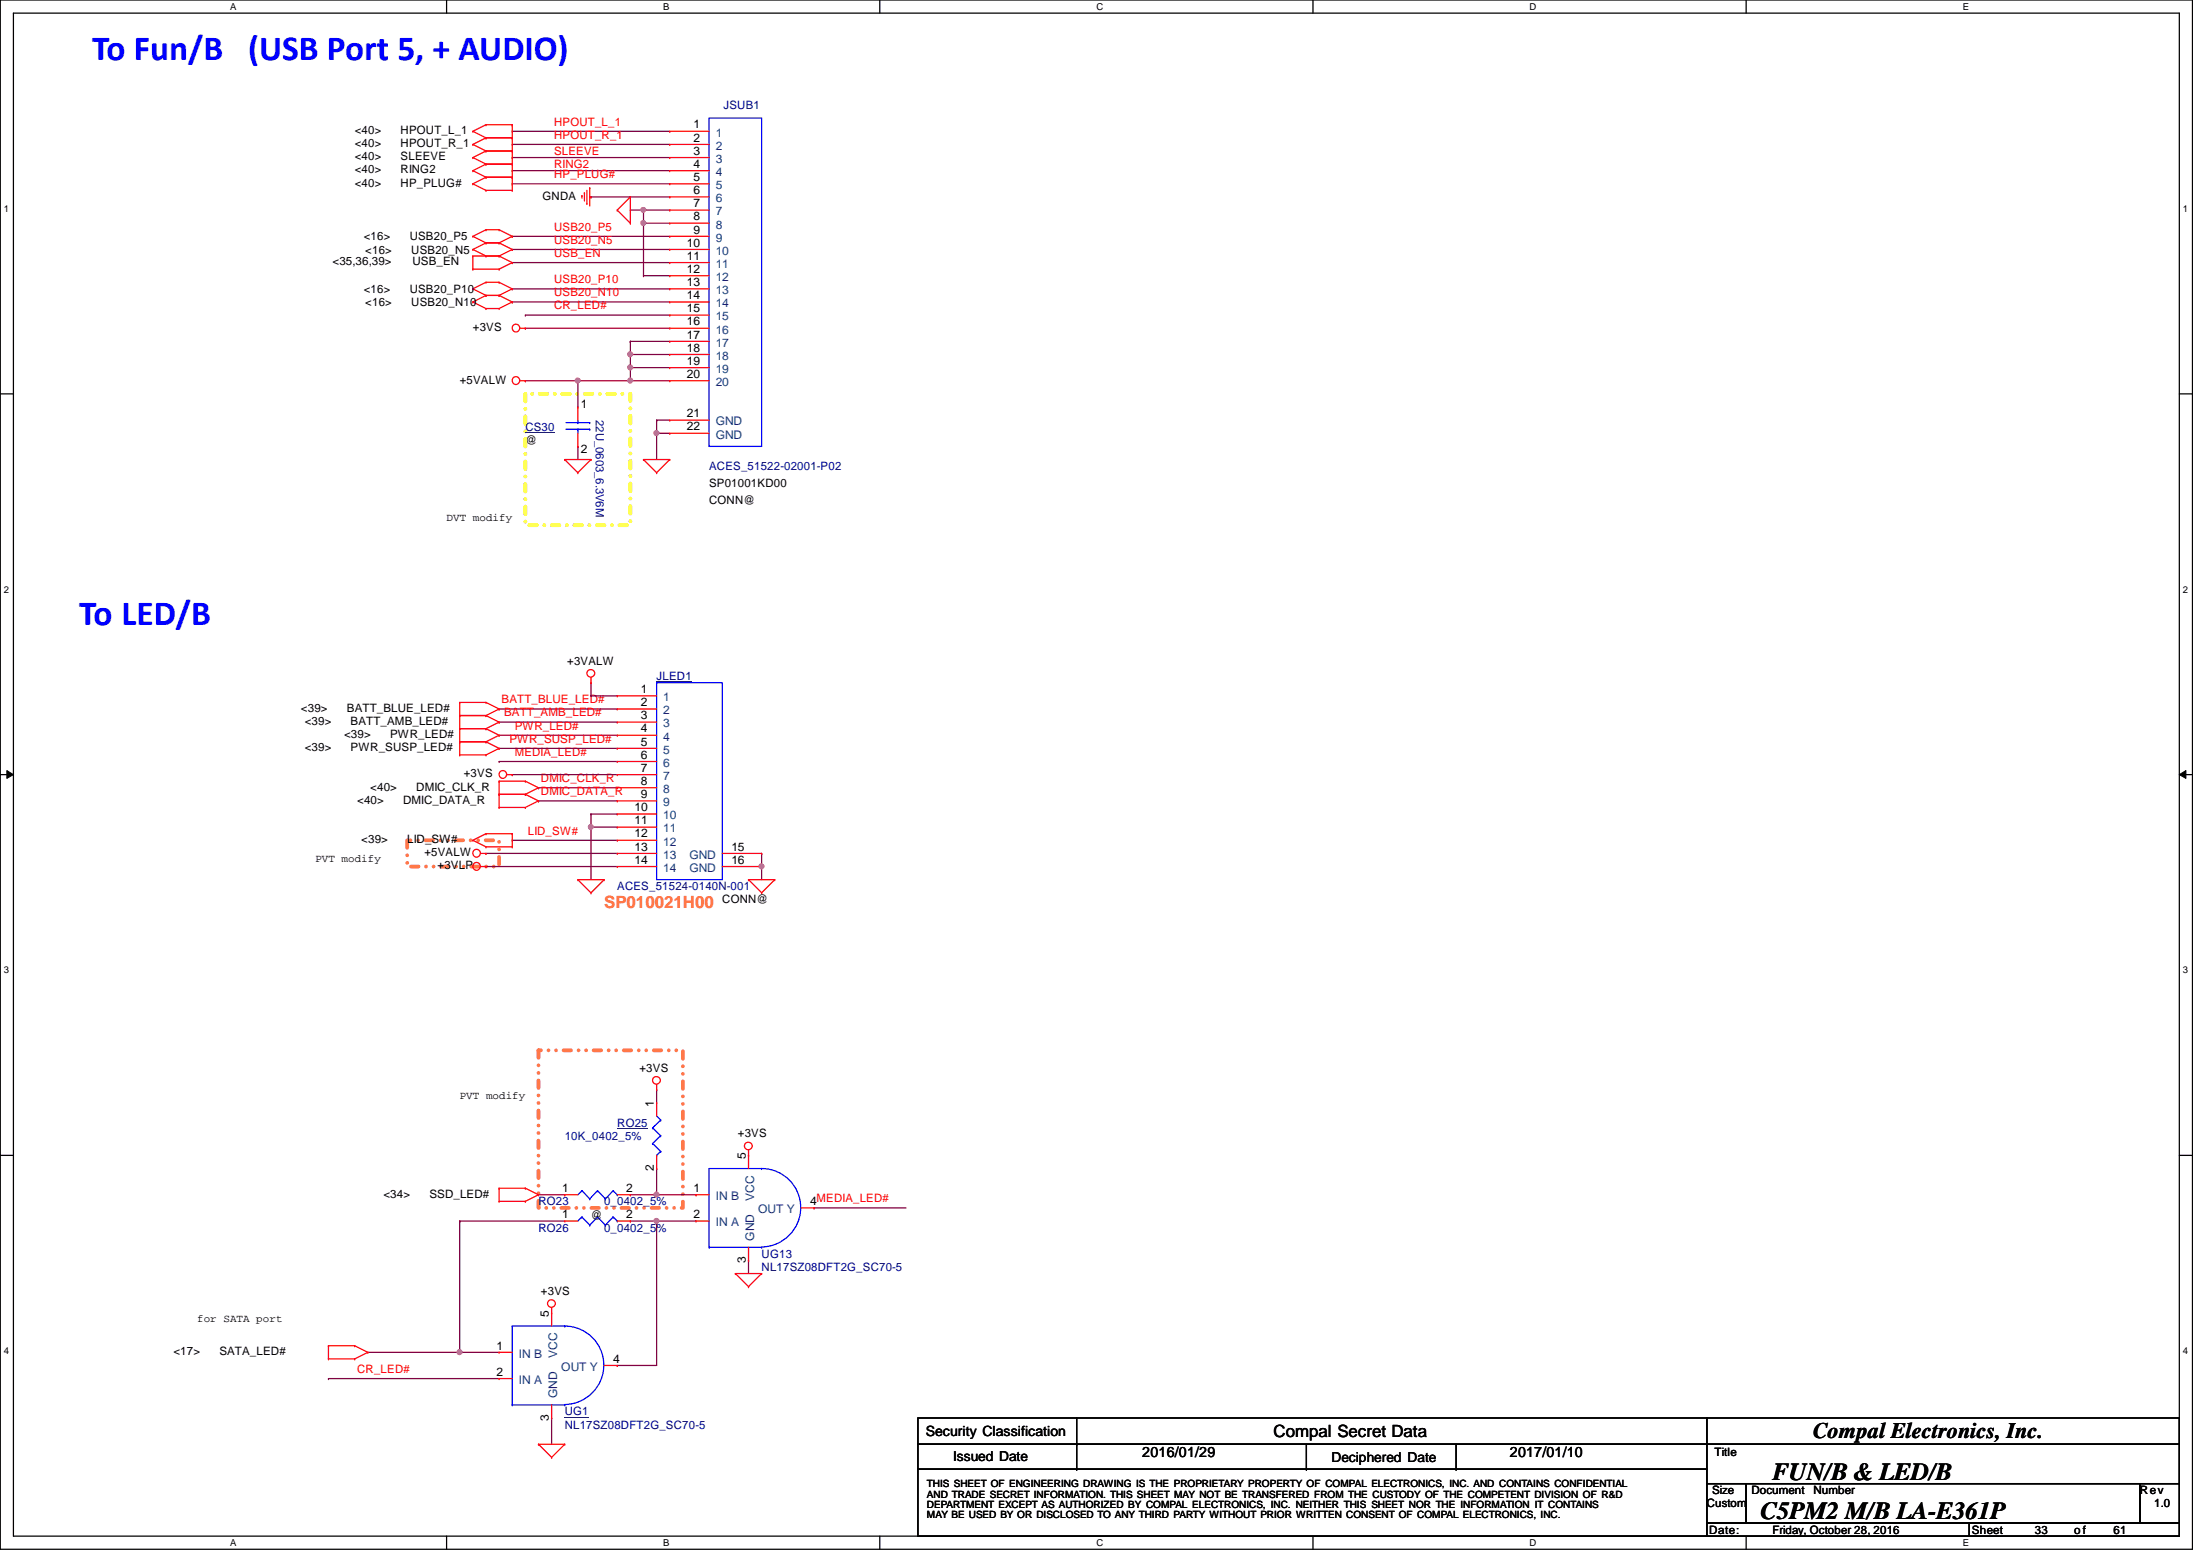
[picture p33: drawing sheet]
<svg xmlns="http://www.w3.org/2000/svg" width="297mm" height="210mm" viewBox="0 0 297 210" stroke-linecap="round" stroke-linejoin="round" font-family="sans-serif">
<defs><g id="words">
<g font-size="4.8" fill="#00f">
<text x="12.5" y="8.1">To Fun/B</text>
<text x="33.6" y="8.1">(USB Port 5, + AUDIO)</text>
<text x="10.7" y="84.6">To LED/B</text>
</g>
<g font-size="3.3">
<text x="240.1" y="200.4">FUN/B &amp; LED/B</text>
<text x="238.5" y="205.7">C5PM2 M/B LA-E361P</text>
</g>
<text font-size="3" x="245.6" y="194.7">Compal Electronics, Inc.</text>
<text font-size="2.3" fill="#ff8000" x="81.8" y="123">SP010021H00</text>
<text font-size="2.3" x="172.5" y="194.6">Compal Secret Data</text>
<g font-size="1.9">
<text x="125.4" y="194.4">Security Classification</text>
<text x="129.1" y="197.8">Issued Date</text>
<text x="154.7" y="197.4">2016/01/29</text>
<text x="180.3" y="198">Deciphered Date</text>
<text x="204.5" y="197.4">2017/01/10</text>
</g>
<g font-size="1.6" fill="#f00">
<text x="75.1" y="17">HPOUT_L_1</text>
<text x="75.1" y="18.8">HPOUT_R_1</text>
<text x="75.1" y="21">SLEEVE</text>
<text x="75.1" y="22.8">RING2</text>
<text x="75.1" y="24.1">HP_PLUG#</text>
<text x="75.1" y="31.2">USB20_P5</text>
<text x="75.1" y="33">USB20_N5</text>
<text x="75.1" y="34.8">USB_EN</text>
<text x="75.1" y="38.4">USB20_P10</text>
<text x="75.1" y="40.1">USB20_N10</text>
<text x="75.1" y="41.9">CR_LED#</text>
<text x="67.9" y="95.2">BATT_BLUE_LED#</text>
<text x="68.3" y="97">BATT_AMB_LED#</text>
<text x="69" y="100.6">PWR_SUSP_LED#</text>
<text x="69.7" y="98.8">PWR_LED#</text>
<text x="69.7" y="102.4">MEDIA_LED#</text>
<text x="73.3" y="105.9">DMIC_CLK_R</text>
<text x="73.3" y="107.7">DMIC_DATA_R</text>
<text x="71.5" y="113">LID_SW#</text>
<text x="48.4" y="185.9">CR_LED#</text>
</g>
<g font-size="1.6">
<text x="93.9" y="17.4">1</text>
<text x="48" y="18.2">&lt;40&gt;</text>
<text x="48" y="19.9">&lt;40&gt;</text>
<text x="48" y="21.7">&lt;40&gt;</text>
<text x="48" y="23.5">&lt;40&gt;</text>
<text x="54.3" y="18.2">HPOUT_L_1</text>
<text x="54.3" y="19.9">HPOUT_R_1</text>
<text x="54.3" y="21.7">SLEEVE</text>
<text x="54.3" y="23.5">RING2</text>
<text x="93.9" y="19.2">2</text>
<text x="93.9" y="21">3</text>
<text x="93.9" y="22.7">4</text>
<text x="48" y="25.3">&lt;40&gt;</text>
<text x="54.3" y="25.3">HP_PLUG#</text>
<text x="73.5" y="27.1">GNDA</text>
<text x="93.9" y="24.5">5</text>
<text x="93.9" y="26.3">6</text>
<text x="93.9" y="28.1">7</text>
<text x="93.9" y="29.8">8</text>
<text x="45" y="35.9">&lt;35,36,39&gt;</text>
<text x="49.3" y="32.6">&lt;16&gt;</text>
<text x="49.5" y="34.3">&lt;16&gt;</text>
<text x="55.5" y="32.6">USB20_P5</text>
<text x="55.7" y="34.3">USB20_N5</text>
<text x="55.9" y="35.9">USB_EN</text>
<text x="93" y="33.4">10</text>
<text x="93" y="35.2">11</text>
<text x="93.9" y="31.6">9</text>
<text x="49.3" y="39.7">&lt;16&gt;</text>
<text x="49.5" y="41.4">&lt;16&gt;</text>
<text x="55.5" y="39.7">USB20_P10</text>
<text x="55.7" y="41.4">USB20_N10</text>
<text x="93" y="37">12</text>
<text x="93" y="38.7">13</text>
<text x="93" y="40.5">14</text>
<text x="64" y="44.8">+3VS</text>
<text x="93" y="42.3">15</text>
<text x="93" y="44.1">16</text>
<text x="93" y="45.8">17</text>
<text x="93" y="47.6">18</text>
<text x="62.3" y="51.9">+5VALW</text>
<text x="93" y="49.4">19</text>
<text x="93" y="51.2">20</text>
<text x="78.7" y="55.3">1</text>
<text x="93" y="56.5">21</text>
<text x="93" y="58.3">22</text>
<text x="71.2" y="60.1">@</text>
<text x="78.7" y="61.3">2</text>
<text x="96" y="66">SP01001KD00</text>
<text x="96" y="68.3">CONN@</text>
<text x="76.8" y="90">+3VALW</text>
<text x="86.8" y="93.9">1</text>
<text x="86.8" y="95.6">2</text>
<text x="40.8" y="96.4">&lt;39&gt;</text>
<text x="41.3" y="98.2">&lt;39&gt;</text>
<text x="41.3" y="101.7">&lt;39&gt;</text>
<text x="46.6" y="99.9">&lt;39&gt;</text>
<text x="47" y="96.4">BATT_BLUE_LED#</text>
<text x="47.5" y="98.2">BATT_AMB_LED#</text>
<text x="47.5" y="101.7">PWR_SUSP_LED#</text>
<text x="52.8" y="99.9">PWR_LED#</text>
<text x="86.8" y="97.4">3</text>
<text x="86.8" y="99.2">4</text>
<text x="86.8" y="101">5</text>
<text x="50.2" y="107.1">&lt;40&gt;</text>
<text x="56.4" y="107.1">DMIC_CLK_R</text>
<text x="62.8" y="105.3">+3VS</text>
<text x="86.8" y="102.7">6</text>
<text x="86.8" y="104.5">7</text>
<text x="86.8" y="106.3">8</text>
<text x="48.4" y="108.8">&lt;40&gt;</text>
<text x="54.6" y="108.8">DMIC_DATA_R</text>
<text x="85.9" y="109.9">10</text>
<text x="85.9" y="111.6">11</text>
<text x="85.9" y="113.4">12</text>
<text x="86.8" y="108.1">9</text>
<text x="48.9" y="114.2">&lt;39&gt;</text>
<text x="55.2" y="114.2">LID_SW#</text>
<text x="57.5" y="116">+5VALW</text>
<text x="59.3" y="117.7">+3VLP</text>
<text x="85.9" y="115.2">13</text>
<text x="85.9" y="117">14</text>
<text x="99.1" y="115.2">15</text>
<text x="99.1" y="117">16</text>
<text x="97.8" y="122.3">CONN@</text>
<text x="86.6" y="145.1">+3VS</text>
<text x="88.6" y="149.9" transform="rotate(-90 88.6 149.9)">1</text>
<text x="99.9" y="154">+3VS</text>
<text x="76.2" y="161.4">1</text>
<text x="84.8" y="161.4">2</text>
<text x="88.6" y="158.6" transform="rotate(-90 88.6 158.6)">2</text>
<text x="93.9" y="161.4">1</text>
<text x="101" y="157" transform="rotate(-90 101 157)">5</text>
<text x="51.9" y="162.2">&lt;34&gt;</text>
<text x="58.2" y="162.2">SSD_LED#</text>
<text x="76.2" y="165">1</text>
<text x="80" y="165">@</text>
<text x="84.8" y="165">2</text>
<text x="93.9" y="165">2</text>
<text x="109.7" y="163.2">4MEDIA_LED#</text>
<text x="101" y="171" transform="rotate(-90 101 171)">3</text>
<text x="73.3" y="175.3">+3VS</text>
<text x="74.3" y="178.4" transform="rotate(-90 74.3 178.4)">5</text>
<text x="23.5" y="183.5">&lt;17&gt;</text>
<text x="29.7" y="183.5">SATA_LED#</text>
<text x="67.3" y="182.8">1</text>
<text x="83.1" y="184.5">4</text>
<text x="67.3" y="186.3">2</text>
<text x="74.3" y="192.4" transform="rotate(-90 74.3 192.4)">3</text>
<text x="232.2" y="197.2">Title</text>
<text x="231.9" y="202.4">Size</text>
<text x="237.2" y="202.4">Document</text>
<text x="245.6" y="202.4">Number</text>
<text x="289.8" y="202.4">Rev</text>
<text x="231.2" y="204.1">Custom</text>
<text x="231.5" y="207.7">Date:</text>
<text x="240.1" y="207.7">Friday, October 28, 2016</text>
<text x="267.1" y="207.7">Sheet</text>
<text x="275.6" y="207.7">33</text>
<text x="281" y="207.7">of</text>
<text x="286.3" y="207.7">61</text>
<text x="291.8" y="204.1">1.0</text>
</g>
<g font-size="1.6" fill="#000080">
<text x="98" y="14.8">JSUB1</text>
<text x="71.2" y="58.3">CS30</text>
<text x="80.7" y="56.9" transform="rotate(90 80.7 56.9)">22U_0603_6.3V6M</text>
<text x="96" y="63.7">ACES_51522-02001-P02</text>
<text x="88.9" y="92.1">JLED1</text>
<text x="83.6" y="120.6">ACES_51524-0140N-001</text>
<text x="76.5" y="154.3">10K_0402_5%</text>
<text x="83.6" y="152.6">RO25</text>
<text x="72.9" y="166.8">RO26</text>
<text x="72.9" y="163.2">RO23</text>
<text x="81.8" y="166.8">0_0402_5%</text>
<text x="81.8" y="163.2">0_0402_5%</text>
<text x="103.2" y="172.1">NL17SZ08DFT2G_SC70-5</text>
<text x="103.2" y="170.3">UG13</text>
<text x="76.5" y="191.7">UG1</text>
<text x="76.5" y="193.5">NL17SZ08DFT2G_SC70-5</text>
</g>
<g font-size="1.6" fill="#004080">
<text x="96.9" y="18.5">1</text>
<text x="96.9" y="20.3">2</text>
<text x="96.9" y="22.1">3</text>
<text x="96.9" y="23.8">4</text>
<text x="96.9" y="25.6">5</text>
<text x="96.9" y="27.4">6</text>
<text x="96.9" y="29.2">7</text>
<text x="96.9" y="30.9">8</text>
<text x="96.9" y="32.7">9</text>
<text x="96.9" y="34.5">10</text>
<text x="96.9" y="36.3">11</text>
<text x="96.9" y="38.1">12</text>
<text x="96.9" y="39.8">13</text>
<text x="96.9" y="41.6">14</text>
<text x="96.9" y="43.4">15</text>
<text x="96.9" y="45.2">16</text>
<text x="96.9" y="46.9">17</text>
<text x="96.9" y="48.7">18</text>
<text x="96.9" y="50.5">19</text>
<text x="96.9" y="52.3">20</text>
<text x="96.9" y="57.6">GND</text>
<text x="96.9" y="59.4">GND</text>
<text x="89.8" y="95">1</text>
<text x="89.8" y="96.7">2</text>
<text x="89.8" y="98.5">3</text>
<text x="89.8" y="100.3">4</text>
<text x="89.8" y="102.1">5</text>
<text x="89.8" y="103.8">6</text>
<text x="89.8" y="105.6">7</text>
<text x="89.8" y="107.4">8</text>
<text x="89.8" y="109.2">9</text>
<text x="89.8" y="111">10</text>
<text x="89.8" y="112.7">11</text>
<text x="89.8" y="116.3">13</text>
<text x="89.8" y="118.1">14</text>
<text x="89.8" y="114.5">12</text>
<text x="93.4" y="116.3">GND</text>
<text x="93.4" y="118.1">GND</text>
<text x="96.9" y="162.5">IN B</text>
<text x="96.9" y="166.1">IN A</text>
<text x="102.1" y="162.6" transform="rotate(-90 102.1 162.6)">VCC</text>
<text x="102.7" y="164.3">OUT Y</text>
<text x="102.1" y="168" transform="rotate(-90 102.1 168)">GND</text>
<text x="70.3" y="183.9">IN B</text>
<text x="75.5" y="183.9" transform="rotate(-90 75.5 183.9)">VCC</text>
<text x="76" y="185.6">OUT Y</text>
<text x="70.3" y="187.4">IN A</text>
<text x="75.5" y="189.4" transform="rotate(-90 75.5 189.4)">GND</text>
</g>
<g font-size="1.5">
<text x="60.5" y="70.6">DVT modify</text>
<text x="42.7" y="116.8">PVT modify</text>
<text x="62.3" y="148.8">PVT modify</text>
<text x="26.7" y="179">for SATA port</text>
</g>
<g font-size="1.4">
<text x="125.6" y="202.8">AND TRADE SECRET INFORMATION. THIS SHEET MAY NOT BE TRANSFERED FROM THE CUSTODY OF THE COMPETENT DIVISION OF R&amp;D</text>
<text x="125.6" y="201.4">THIS SHEET OF ENGINEERING DRAWING IS THE PROPRIETARY PROPERTY OF COMPAL ELECTRONICS, INC. AND CONTAINS CONFIDENTIAL</text>
<text x="125.6" y="204.2">DEPARTMENT EXCEPT AS AUTHORIZED BY COMPAL ELECTRONICS, INC. NEITHER THIS SHEET NOR THE INFORMATION IT CONTAINS</text>
<text x="125.6" y="205.6">MAY BE USED BY OR DISCLOSED TO ANY THIRD PARTY WITHOUT PRIOR WRITTEN CONSENT OF COMPAL ELECTRONICS, INC.</text>
</g>
<g font-size="1.3">
<text x="31.2" y="1.3">A</text>
<text x="89.8" y="1.3">B</text>
<text x="148.5" y="1.3">C</text>
<text x="207.2" y="1.3">D</text>
<text x="265.9" y="1.3">E</text>
<text x=".5" y="28.7">1</text>
<text x="295.7" y="28.7">1</text>
<text x=".5" y="80.3">2</text>
<text x="295.7" y="80.3">2</text>
<text x=".5" y="131.8">3</text>
<text x="295.7" y="131.8">3</text>
<text x=".5" y="183.4">4</text>
<text x="295.7" y="183.4">4</text>
<text x="31.2" y="209.3">A</text>
<text x="89.8" y="209.3">B</text>
<text x="148.5" y="209.3">C</text>
<text x="207.2" y="209.3">D</text>
<text x="265.9" y="209.3">E</text>
</g>
</g></defs>
<path d="M0 0h297v209.8h-297zM1.8 1.8h293.4v206.2h-293.4z" fill="none" stroke="#000" stroke-width=".17"/>
<g fill="#fff">
<path d="M31.2 .2h.8v1.4h-.8z"/>
<path d="M31.2 208.2h.8v1.4h-.8z"/>
</g>
<path d="M60.5 0v1.8M60.5 208v1.8" fill="none" stroke="#000" stroke-width=".17"/>
<g fill="#fff">
<path d="M89.8 .2h.8v1.4h-.8z"/>
<path d="M89.8 208.2h.8v1.4h-.8z"/>
</g>
<path d="M119.2 0v1.8M119.2 208v1.8" fill="none" stroke="#000" stroke-width=".17"/>
<g fill="#fff">
<path d="M148.5 .2h.9v1.4h-.9z"/>
<path d="M148.5 208.2h.9v1.4h-.9z"/>
</g>
<path d="M177.8 0v1.8M177.8 208v1.8" fill="none" stroke="#000" stroke-width=".17"/>
<g fill="#fff">
<path d="M207.2 .2h.9v1.4h-.9z"/>
<path d="M207.2 208.2h.9v1.4h-.9z"/>
</g>
<path d="M236.5 0v1.8M236.5 208v1.8" fill="none" stroke="#000" stroke-width=".17"/>
<g fill="#fff">
<path d="M265.8 .2h.9v1.4h-.9z"/>
<path d="M265.8 208.2h.9v1.4h-.9z"/>
<path d="M.5 27.6h.7v1.4h-.7z"/>
<path d="M295.7 27.6h.6v1.4h-.6z"/>
<path d="M.5 79.1h.7v1.4h-.7z"/>
<path d="M295.7 79.1h.6v1.4h-.6z"/>
</g>
<path d="M0 53.3h1.8M295.2 53.3h1.8" fill="none" stroke="#000" stroke-width=".17"/>
<g fill="#fff">
<path d="M.5 130.7h.7v1.4h-.7z"/>
<path d="M295.7 130.7h.6v1.4h-.6z"/>
</g>
<path d="M0 104.9h1.8M295.2 104.9h1.8" fill="none" stroke="#000" stroke-width=".17"/>
<path d="M.9 104.4l.9 .5-.9 .5zM295.2 104.9l.9-.5v1z" fill="#000"/>
<path d="M.9 104.4l.9 .5-.9 .5zM295.2 104.9l.9-.5v1z" fill="none" stroke="#000" stroke-width=".14"/>
<g fill="#fff">
<path d="M.5 182.2h.7v1.4h-.7z"/>
<path d="M295.7 182.2h.6v1.4h-.6z"/>
</g>
<path d="M0 156.5h1.8M295.2 156.5h1.8" fill="none" stroke="#000" stroke-width=".17"/>
<path d="M71.2 53.3h14.2v17.8h-14.2z" fill="none" stroke="#ff0" stroke-width=".51" stroke-dasharray="1 1 0 1"/>
<path d="M55.2 113.8h12.4v3.5h-12.4zM72.9 142.2h19.6v21.4h-19.6z" fill="none" stroke="#ff8040" stroke-width=".51" stroke-dasharray="1 1 0 1 0 1"/>
<g fill="none" stroke="#800040" stroke-width=".17">
<path d="M69.4 17.8h21.3M69.4 19.6h21.3M69.4 17.8h.1M69.4 19.6h.1M69.4 32h21.3M69.4 33.8h21.3M69.4 21.3h21.3M69.4 23.1h21.3M69.4 24.9h21.3M69.4 35.6h21.3M69.4 32h.1M69.4 33.8h.1"/>
<path d="M69.4 21.3h.1M69.4 23.1h.1M69.4 24.9h.1M69.4 35.6h.1M80 26.7h10.7M80 26.7h.1M85.4 28.4h1.8M85.4 28.4h.1M87.2 30.2h.1M87.2 30.2h3.5M71.2 51.6h.1M71.2 51.6h7.1"/>
</g>
<circle cx="78.2" cy="51.5" r=".32" fill="#f0f"/>
<circle cx="78.2" cy="51.5" r=".32" fill="none" stroke="#f0f" stroke-width=".17"/>
<path d="M85.4 51.6h5.3M85.4 49.8h5.3M85.4 51.6h.1M85.4 49.8h.1M85.4 49.8v1.8" fill="none" stroke="#800040" stroke-width=".17"/>
<circle cx="85.4" cy="49.8" r=".32" fill="#f0f"/>
<circle cx="85.4" cy="49.8" r=".32" fill="none" stroke="#f0f" stroke-width=".17"/>
<path d="M85.4 48h5.3M85.4 48h.1M85.4 48v1.8M88.9 56.9h.1M88.9 56.9v1.8" fill="none" stroke="#800040" stroke-width=".17"/>
<circle cx="88.9" cy="58.6" r=".32" fill="#f0f"/>
<circle cx="88.9" cy="58.6" r=".32" fill="none" stroke="#f0f" stroke-width=".17"/>
<g fill="none" stroke="#800040" stroke-width=".17">
<path d="M69.4 39.1h21.3M69.4 39.1h.1M87.2 37.3h.1M87.2 30.2h.1M87.2 28.4h.1M87.2 28.4v8.9M87.2 37.3h3.5M69.4 40.9h21.3M69.4 40.9h.1M88.9 56.9h.1M88.9 58.7h.1M88.9 58.7v3.5"/>
<path d="M88.9 56.9h1.8M88.9 58.7h1.8"/>
</g>
<circle cx="87.1" cy="30.2" r=".32" fill="#f0f"/>
<circle cx="87.1" cy="30.2" r=".32" fill="none" stroke="#f0f" stroke-width=".17"/>
<circle cx="87.1" cy="28.4" r=".32" fill="#f0f"/>
<circle cx="87.1" cy="28.4" r=".32" fill="none" stroke="#f0f" stroke-width=".17"/>
<path d="M87.2 28.4h.1M87.2 28.4h3.5M103.2 115.6h.1M103.2 117.3h.1M103.2 115.6v3.5" fill="none" stroke="#800040" stroke-width=".17"/>
<circle cx="103.1" cy="117.3" r=".32" fill="#f0f"/>
<circle cx="103.1" cy="117.3" r=".32" fill="none" stroke="#f0f" stroke-width=".17"/>
<g fill="none" stroke="#800040" stroke-width=".17">
<path d="M71.2 42.7h19.5M71.2 44.4h19.5M71.2 42.7h.1M71.2 44.4h.1M85.4 46.2h5.3M85.4 46.2h.1M85.4 46.2v1.8M67.6 96h.1M67.6 97.8h.1M67.6 99.6h.1M67.6 96h16M67.6 97.8h16"/>
<path d="M67.6 99.6h16M80 92.5h.1M80 94.2h.1M80 92.5v1.7M80 94.2h3.6M65.8 117.3h17.8M65.8 117.3h.1M67.6 103.1h.1M67.6 101.3h.1M67.6 103.1h16M67.6 101.3h16M69.4 104.9h.1"/>
<path d="M69.4 104.9h14.2M72.9 106.7h.1M72.9 108.5h.1M72.9 106.7h10.7M72.9 108.5h10.7M80 110.2h.1M80 110.2v1.8M80 110.2h3.6M101.4 170.7h.1M101.4 170.7v1.8M110.3 163.6h12.4M110.3 163.6h.1"/>
<path d="M44.5 186.7h23.1M44.5 186.7h.1M49.8 183.1h12.5M62.3 183.1h.1M74.7 192h.1M74.7 192v3.6M83.6 184.9h5.3M83.6 184.9h.1"/>
</g>
<circle cx="85.4" cy="48" r=".32" fill="#f0f"/>
<circle cx="85.4" cy="48" r=".32" fill="none" stroke="#f0f" stroke-width=".17"/>
<path d="M78.3 51.6h7.1M78.3 51.6h.1M78.3 51.6v3.5" fill="none" stroke="#800040" stroke-width=".17"/>
<circle cx="85.4" cy="51.5" r=".32" fill="#f0f"/>
<circle cx="85.4" cy="51.5" r=".32" fill="none" stroke="#f0f" stroke-width=".17"/>
<path d="M78.3 60.5h.1M78.3 60.5v1.7M65.8 115.6h17.8M65.8 115.6h.1M69.4 113.8h.1M69.4 113.8h14.2M80 112h.1M80 112v7.1M80 112h3.6" fill="none" stroke="#800040" stroke-width=".17"/>
<circle cx="80" cy="112" r=".32" fill="#f0f"/>
<circle cx="80" cy="112" r=".32" fill="none" stroke="#f0f" stroke-width=".17"/>
<path d="M88.9 158.2h.1M88.9 158.2v3.6h-3.5M72.9 161.8h3.6M76.5 161.8h.1M85.4 161.8h.1M88.9 165.4h5.4M88.9 165.4h.1" fill="none" stroke="#800040" stroke-width=".17"/>
<circle cx="88.9" cy="161.8" r=".32" fill="#f0f"/>
<circle cx="88.9" cy="161.8" r=".32" fill="none" stroke="#f0f" stroke-width=".17"/>
<path d="M88.9 147.6h.1M88.9 147.6v1.8M62.3 165.4h.1M62.3 165.4v17.7M88.9 161.8h5.4M94.3 161.8h.1" fill="none" stroke="#800040" stroke-width=".17"/>
<circle cx="62.2" cy="183.1" r=".32" fill="#f0f"/>
<circle cx="62.2" cy="183.1" r=".32" fill="none" stroke="#f0f" stroke-width=".17"/>
<path d="M62.3 165.4h14.2M62.3 165.4h.1M85.4 165.4h3.5M85.4 165.4h.1M88.9 165.4h.1M88.9 165.4v19.5M62.3 183.1h5.3M62.3 183.1h.1" fill="none" stroke="#800040" stroke-width=".17"/>
<circle cx="88.9" cy="165.3" r=".32" fill="#f0f"/>
<circle cx="88.9" cy="165.3" r=".32" fill="none" stroke="#f0f" stroke-width=".17"/>
<g fill="none" stroke="#f00" stroke-width=".17">
<path d="M64 17.8h.1M64 19.6h.1M64 17.8l1.8 .9M64 19.6l1.8 .8M65.8 18.7h3.6M65.8 16.9l-1.8 .9M65.8 18.7l-1.8 .9M65.8 16.9h.1M65.8 18.7h.1M65.8 16.9h3.6M69.4 16.9h.1M69.4 18.7h.1"/>
<path d="M69.4 16.9v8.9M90.7 17.8h5.4M90.7 19.6h5.4M90.7 17.8h.1M90.7 19.6h.1M64 21.3h.1M64 23.1h.1M64 24.9h.1M64 32h.1M64 33.8h.1M64 39.1h.1M64 34.7h.1"/>
<path d="M64 36.4h.1M64 36.4h3.6M64 34.7v1.7M64 34.7h3.6M64 21.3l1.8 .9M64 23.1l1.8 .9M64 24.9l1.8 .9M64 32l1.8 .9M64 33.8l1.8 .9M64 39.1l1.8 .9M65.8 20.4h3.6M65.8 22.2h3.6"/>
<path d="M65.8 24h3.6M65.8 25.8h3.6M65.8 20.4l-1.8 .9M65.8 22.2l-1.8 .9M65.8 24l-1.8 .9M65.8 31.1l-1.8 .9M65.8 32.9l-1.8 .9M65.8 38.2l-1.8 .9M65.8 32.9h1.8M65.8 20.4h.1M65.8 22.2h.1M65.8 24h.1"/>
<path d="M65.8 25.8h.1M65.8 31.1h.1M65.8 32.9h.1M65.8 34.7h.1M65.8 38.2h.1M65.8 31.1h1.8M65.8 38.2h1.8M67.6 34.7l1.8 .9M67.6 31.1h.1M67.6 32.9h.1M67.6 34.7h.1M67.6 38.2h.1"/>
<path d="M67.6 36.4h.1M67.6 31.1l1.8 .9M67.6 32.9l1.8 .9M67.6 38.2l1.8 .9M69.4 20.4h.1M69.4 22.2h.1M69.4 24h.1M69.4 25.8h.1M69.4 32h.1M69.4 33.8h.1M69.4 39.1h.1M69.4 35.6h.1"/>
<path d="M69.4 32l-1.8 .9M69.4 33.8l-1.8 .9M69.4 39.1l-1.8 .9M69.4 35.6l-1.8 .8M78.8 26.5h.1M78.8 26.5v.3M79.2 26.1h.1M79.2 26.1v1.1M79.5 27.6h.1M79.5 25.8v1.8M79.9 25.4h.1M79.9 25.4v2.5"/>
<path d="M79.9 26.7h.1M80 26.7h.1M83.6 28.4h.1M83.6 28.4l1.8 1.8M85.4 26.7h.1M85.4 30.2h.1M85.4 26.7v3.5M85.4 26.7l-1.8 1.7M90.7 26.7h5.4M90.7 21.3h5.4M90.7 23.1h5.4M90.7 24.9h5.4"/>
<path d="M90.7 28.4h5.4M90.7 30.2h5.4M90.7 32h5.4M90.7 33.8h5.4M90.7 35.6h5.4M90.7 37.3h5.4M90.7 39.1h5.4M90.7 21.3h.1M90.7 23.1h.1M90.7 24.9h.1M90.7 26.7h.1M90.7 28.4h.1"/>
<path d="M90.7 30.2h.1M90.7 32h.1M90.7 33.8h.1M90.7 35.6h.1M90.7 37.3h.1M90.7 39.1h.1M64 40.9h.1M64 40.9l1.8 .9M65.8 40l-1.8 .9M65.8 40h1.8M65.8 41.8h1.8M65.8 40h.1"/>
<path d="M65.8 41.8h.1M67.6 40h.1M67.6 41.8h.1M67.6 40l1.8 .9M69.4 40.9h.1M69.4 40.9l-1.8 .9M70.4 51.6h.8M70.4 44.4h.8M71.2 51.6h.1M71.2 44.4h.1M78.3 55.1h.1M78.3 55.1v1.8"/>
<path d="M78.3 58.7v1.8M90.7 51.6h5.4M90.7 44.4h5.4M90.7 40.9h5.4M90.7 42.7h5.4M90.7 46.2h5.4M90.7 48h5.4M90.7 49.8h5.4M90.7 56.9h5.4M90.7 58.7h5.4M90.7 40.9h.1M90.7 42.7h.1"/>
<path d="M90.7 44.4h.1M90.7 46.2h.1M90.7 48h.1M90.7 49.8h.1M90.7 51.6h.1M90.7 56.9h.1M90.7 58.7h.1M76.5 62.2h.1M76.5 62.2l1.8 1.8M76.5 62.2h3.5M78.3 64h.1M78.3 60.5h.1"/>
<path d="M80 62.2h.1M80 62.2l-1.7 1.8M87.2 62.2h.1M87.2 62.2l1.7 1.8M87.2 62.2h3.5M88.9 64h.1M90.7 62.2l-1.8 1.8M90.7 62.2h.1M62.3 95.1h.1M62.3 96.9h.1M62.3 98.7h.1M62.3 96.9h3.5"/>
<path d="M62.3 95.1v7.1M62.3 98.7h3.5M62.3 95.1h3.5M65.8 95.1l1.8 .9M65.8 96.9l1.8 .9M65.8 98.7l1.8 .9M65.8 96.9h.1M65.8 95.1h.1M65.8 98.7h.1M67.6 96h.1M67.6 97.8h.1M67.6 99.6h.1"/>
<path d="M67.6 96l-1.8 .9M67.6 97.8l-1.8 .9M67.6 99.6l-1.8 .9M80 92.5h.1M80 91.7v.8M83.6 94.2h5.3M83.6 96h5.3M83.6 97.8h5.3M83.6 99.6h5.3M83.6 94.2h.1M83.6 96h.1M83.6 97.8h.1"/>
<path d="M83.6 99.6h.1M62.3 100.5h.1M62.3 102.2h.1M62.3 102.2h3.5M62.3 100.5h3.5M64 113.8h.1M64 113.8l1.8 .9M65.1 117.3h.7M65.1 115.6h.7M65.8 114.7h3.6M65.8 112.9l-1.8 .9M65.8 100.5l1.8 .8"/>
<path d="M65.8 102.2h.1M65.8 100.5h.1M65.8 112.9h.1M65.8 114.7h.1M65.8 117.3h.1M65.8 115.6h.1M65.8 112.9h3.6M67.6 101.3h.1M67.6 107.6h.1M67.6 109.3h.1M67.6 105.8h.1M67.6 109.3h3.6"/>
<path d="M67.6 107.6h3.6M67.6 105.8v3.5M67.6 105.8h3.6M67.6 101.3l-1.8 .9M68.7 104.9h.7M69.4 112.9h.1M69.4 114.7h.1M69.4 104.9h.1M69.4 112.9v1.8M71.2 107.6l1.7 .9M71.2 105.8l1.7 .9M71.2 109.3h.1"/>
<path d="M71.2 107.6h.1M71.2 105.8h.1M72.9 108.5h.1M72.9 106.7h.1M72.9 108.5l-1.7 .8M72.9 106.7l-1.7 .9M78.3 119.1h3.5M78.3 119.1h.1M78.3 119.1l1.7 1.8M81.8 119.1h.1M81.8 119.1l-1.8 1.8M83.6 104.9h5.3"/>
<path d="M83.6 117.3h5.3M83.6 115.6h5.3M83.6 101.3h5.3M83.6 103.1h5.3M83.6 106.7h5.3M83.6 108.5h5.3M83.6 110.2h5.3M83.6 112h5.3M83.6 113.8h5.3M83.6 101.3h.1M83.6 103.1h.1M83.6 115.6h.1"/>
<path d="M83.6 117.3h.1M83.6 104.9h.1M83.6 106.7h.1M83.6 108.5h.1M83.6 110.2h.1M83.6 112h.1M83.6 113.8h.1M97.8 117.3h5.4M97.8 115.6h5.4M101.4 119.1h.1M101.4 119.1l1.8 1.8M101.4 119.1h3.5"/>
<path d="M103.2 115.6h.1M103.2 117.3h.1M104.9 119.1l-1.7 1.8M104.9 119.1h.1M80 120.9h.1M103.2 120.9h.1M88.9 147.6h.1M88.9 149.4h.1M88.9 158.2h.1M88.9 146.9v.7M88.9 149.4v1.7M88.9 156.5v1.7"/>
<path d="M101.4 156.5h.1M101.4 155.7v2.5M67.6 160.9h.1M67.6 162.7h.1M67.6 160.9v1.8M67.6 162.7h3.6M67.6 160.9h3.6M71.2 160.9l1.7 .9M71.2 162.7h.1M71.2 160.9h.1M72.9 161.8h.1M72.9 161.8l-1.7 .9"/>
<path d="M74.7 177.8h.1M74.7 177.1v2.5M76.5 165.4h.1M76.5 161.8h.1M76.5 161.8h1.8M76.5 165.4h1.8M83.6 161.8h1.8M83.6 165.4h1.8M85.4 165.4h.1M85.4 161.8h.1M94.3 161.8h.1M94.3 165.4h.1"/>
<path d="M94.3 161.8h1.8M94.3 165.4h1.8M99.6 172.5h.1M99.6 172.5l1.8 1.7M99.6 172.5h3.6M101.4 174.2h.1M101.4 170.7h.1M101.4 168.9v1.8M103.2 172.5l-1.8 1.7M103.2 172.5h.1M108.5 163.6h1.8M110.3 163.6h.1"/>
<path d="M44.5 182.2h3.5M44.5 182.2h.1M44.5 184h.1M44.5 184h3.5M44.5 182.2v1.8M48 184h.1M48 182.2h.1M48 182.2l1.8 .9M49.8 183.1l-1.8 .9M49.8 183.1h.1M67.6 183.1h1.8M67.6 186.7h1.8"/>
<path d="M67.6 183.1h.1M67.6 186.7h.1M72.9 195.6h.1M72.9 195.6l1.8 1.8M72.9 195.6h3.6M74.7 197.4h.1M74.7 192h.1M74.7 190.2v1.8M76.5 195.6h.1M76.5 195.6l-1.8 1.8M81.8 184.9h1.8M83.6 184.9h.1"/>
<circle cx="69.9" cy="44.4" r=".52"/>
<circle cx="69.9" cy="51.5" r=".52"/>
<circle cx="80" cy="91.2" r=".52"/>
<circle cx="64.5" cy="115.5" r=".52"/>
<circle cx="64.5" cy="117.3" r=".52"/>
<circle cx="68.1" cy="104.9" r=".52"/>
<circle cx="88.9" cy="146.3" r=".52"/>
<circle cx="101.4" cy="155.2" r=".52"/>
<circle cx="74.7" cy="176.5" r=".52"/>
</g>
<g fill="none" stroke="#000" stroke-width=".17">
<path d="M124.3 192h106.9v3.6h-106.9zM124.3 195.6h106.9v3.4h-106.9zM124.3 199h106.9v9h-106.9zM145.8 195.6h.1M145.8 199h.1M145.8 192v7M176.9 199h.1M176.9 195.6v3.4M197.2 199h.1M197.2 195.6v3.4M231.2 192h64v3.6h-64zM231.2 195.6h64v5.3h-64z"/>
<path d="M231.2 200.9h5.3v5.3h-5.3zM231.2 206.2h35.5v1.8h-35.5zM236.5 200.9h53.4v5.3h-53.4zM266.7 206.2h28.5v1.8h-28.5zM289.9 200.9h5.3v5.3h-5.3z"/>
</g>
<g fill="none" stroke="#00f" stroke-width=".17">
<path d="M96.1 16h7.1v44.5h-7.1zM76.7 58.1h3.2M76.7 57.2h3.2M78.3 57.2h.1M78.3 58.1h.1M78.3 56.9v.3M78.3 58.1v.6M79.9 58.1h.1M79.9 57.2h.1M88.9 92.5h8.9v26.6h-8.9zM88.4 152.7h.1M88.4 154.9h.1"/>
<path d="M88.4 152.7l1.1 1.1M88.4 154.9l1.1 1M88.9 156.5h.1M88.9 151.1l.6 .6M89.5 151.7h.1M89.5 153.8h.1M89.5 155.9h.1M89.5 151.7l-1.1 1M89.5 153.8l-1.1 1.1M89.5 155.9l-.6 .6M103.2 158.2h-7.1v10.7M103.2 158.2a5.3 5.3 0 0 1 5.3 5.4 5.3 5.3 0 0 1-5.3 5.3"/>
<path d="M103.2 158.2h.1M76.5 179.6h-7.1v10.6M76.5 179.6a5.3 5.3 0 0 1 5.3 5.3 5.3 5.3 0 0 1-5.3 5.3M76.5 179.6h.1M78.8 164.8h.1M78.8 161.2h.1M78.8 164.8l1.1 1.1M78.8 161.2l1.1 1.1M78.8 164.8l-.5 .6M78.8 161.2l-.5 .6M79.9 165.9h.1M79.9 162.3h.1"/>
<path d="M80.9 164.8l-1 1.1M80.9 161.2l-1 1.1M80.9 164.8h.1M80.9 161.2h.1M80.9 164.8l1.1 1.1M80.9 161.2l1.1 1.1M82 165.9h.1M82 162.3h.1M83.1 164.8l-1.1 1.1M83.1 161.2l-1.1 1.1M83.1 164.8h.1M83.1 161.2h.1"/>
<path d="M83.1 164.8l.5 .6M83.1 161.2l.5 .6M83.6 165.4h.1M83.6 161.8h.1M96.1 168.9h.1M96.1 168.9h7.1M103.2 168.9h.1M69.4 190.2h.1M69.4 190.2h7.1M76.5 190.2h.1"/>
</g>
<path d="M71.2 58.6h3.9M88.9 92.4h4.8M83.6 152.8h4.2M76.5 191.9h3.3" fill="none" stroke="#000080" stroke-width=".14"/>
<circle cx="78.2" cy="51.5" r=".32" fill="#f0f"/>
<circle cx="78.2" cy="51.5" r=".32" fill="none" stroke="#f0f" stroke-width=".17"/>
<circle cx="85.4" cy="49.8" r=".32" fill="#f0f"/>
<circle cx="85.4" cy="49.8" r=".32" fill="none" stroke="#f0f" stroke-width=".17"/>
<circle cx="88.9" cy="58.6" r=".32" fill="#f0f"/>
<circle cx="88.9" cy="58.6" r=".32" fill="none" stroke="#f0f" stroke-width=".17"/>
<circle cx="87.1" cy="30.2" r=".32" fill="#f0f"/>
<circle cx="87.1" cy="30.2" r=".32" fill="none" stroke="#f0f" stroke-width=".17"/>
<circle cx="87.1" cy="28.4" r=".32" fill="#f0f"/>
<circle cx="87.1" cy="28.4" r=".32" fill="none" stroke="#f0f" stroke-width=".17"/>
<circle cx="103.1" cy="117.3" r=".32" fill="#f0f"/>
<circle cx="103.1" cy="117.3" r=".32" fill="none" stroke="#f0f" stroke-width=".17"/>
<circle cx="85.4" cy="48" r=".32" fill="#f0f"/>
<circle cx="85.4" cy="48" r=".32" fill="none" stroke="#f0f" stroke-width=".17"/>
<circle cx="85.4" cy="51.5" r=".32" fill="#f0f"/>
<circle cx="85.4" cy="51.5" r=".32" fill="none" stroke="#f0f" stroke-width=".17"/>
<circle cx="80" cy="112" r=".32" fill="#f0f"/>
<circle cx="80" cy="112" r=".32" fill="none" stroke="#f0f" stroke-width=".17"/>
<circle cx="88.9" cy="161.8" r=".32" fill="#f0f"/>
<circle cx="88.9" cy="161.8" r=".32" fill="none" stroke="#f0f" stroke-width=".17"/>
<circle cx="62.2" cy="183.1" r=".32" fill="#f0f"/>
<circle cx="62.2" cy="183.1" r=".32" fill="none" stroke="#f0f" stroke-width=".17"/>
<circle cx="88.9" cy="165.3" r=".32" fill="#f0f"/>
<circle cx="88.9" cy="165.3" r=".32" fill="none" stroke="#f0f" stroke-width=".17"/>
<use href="#words"/>
</svg>
